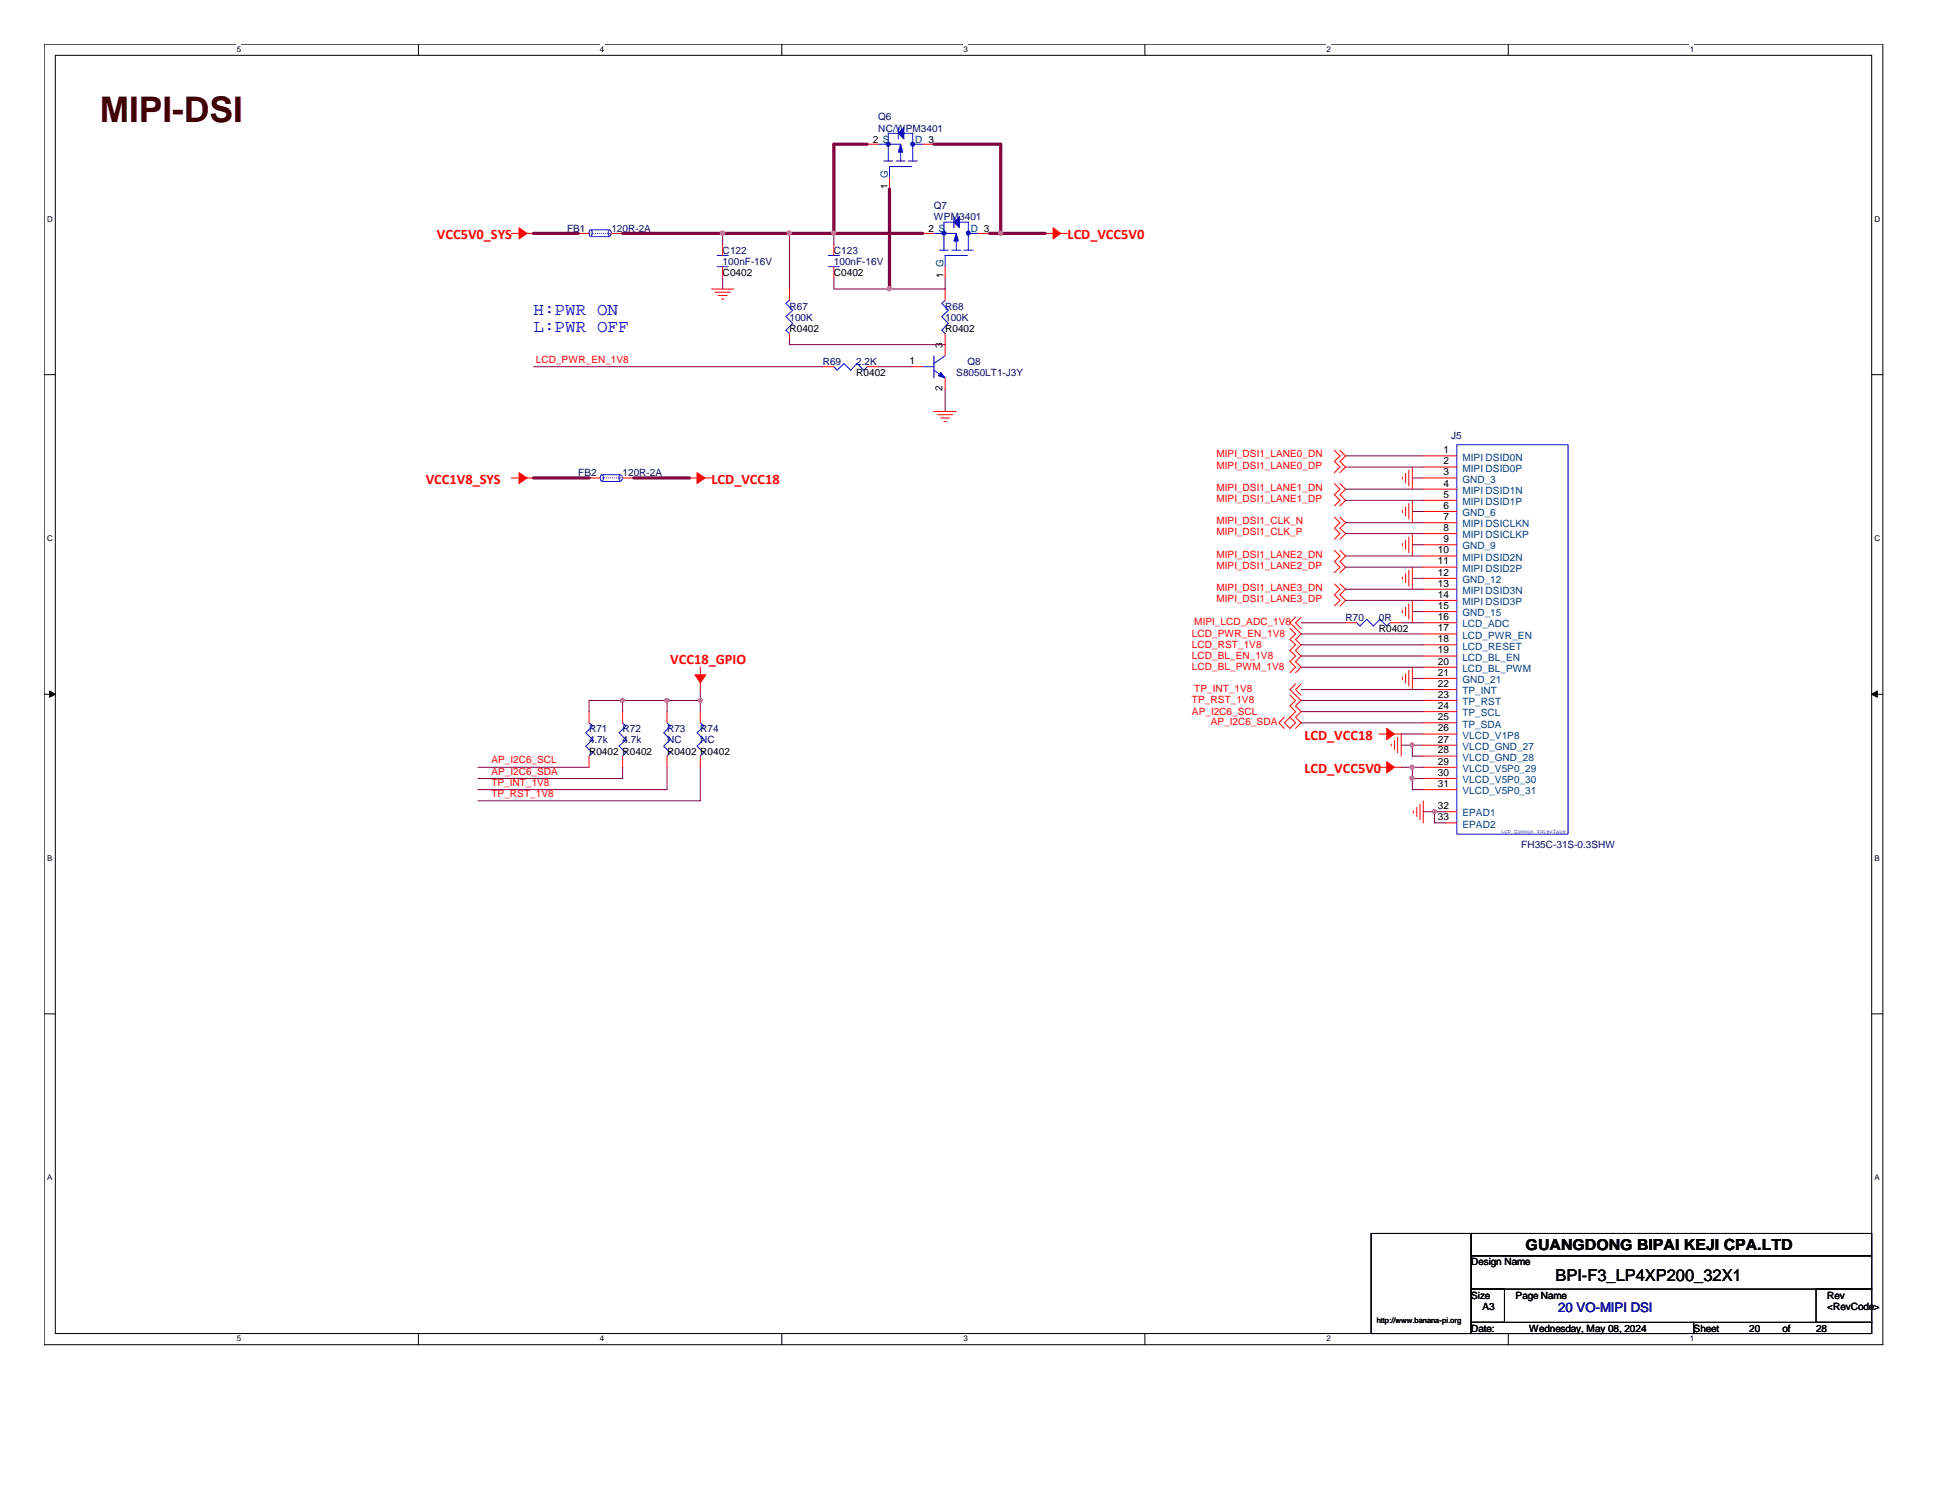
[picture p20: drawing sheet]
<svg xmlns="http://www.w3.org/2000/svg" width="279mm" height="216mm" viewBox="0 0 279 216" stroke-linecap="round" stroke-linejoin="round" font-family="sans-serif">
<defs><g id="words">
<text font-size="5.1" fill="#400000" x="14.4" y="17.5">MIPI-DSI</text>
<g font-size="2.5" fill="#00f">
<text x="76.8" y="45.3">H:PWR ON</text>
<text x="76.8" y="47.8">L:PWR OFF</text>
</g>
<text font-size="2.4" x="223.8" y="184.3">BPI-F3_LP4XP200_32X1</text>
<text font-size="2.2" x="219.5" y="179.8">GUANGDONG BIPAI KEJI CPA.LTD</text>
<g font-size="2.1" fill="#f00">
<text x="62.9" y="34.4">VCC5V0_SYS</text>
<text x="153.6" y="34.4">LCD_VCC5V0</text>
<text x="61.3" y="69.6">VCC1V8_SYS</text>
<text x="102.4" y="69.6">LCD_VCC18</text>
<text x="96.4" y="95.5">VCC18_GPIO</text>
<text x="187.7" y="106.4">LCD_VCC18</text>
<text x="187.7" y="111.3">LCD_VCC5V0</text>
</g>
<text font-size="1.9" fill="#000080" x="224.2" y="188.7">20 VO-MIPI DSI</text>
<g font-size="1.4" fill="#000080">
<text x="126.4" y="17.3">Q6</text>
<text x="126.4" y="18.9">NC/WPM3401</text>
<text x="81.6" y="33.3">FB1</text>
<text x="88" y="33.3">120R-2A</text>
<text x="134.4" y="30.1">Q7</text>
<text x="134.4" y="31.7">WPM3401</text>
<text x="104" y="36.5">C122</text>
<text x="104" y="38.1">100nF-16V</text>
<text x="120" y="36.5">C123</text>
<text x="120" y="38.1">100nF-16V</text>
<text x="113.6" y="44.5">R67</text>
<text x="113.6" y="46.1">100K</text>
<text x="136" y="44.5">R68</text>
<text x="136" y="46.1">100K</text>
<text x="118.4" y="52.5">R69</text>
<text x="123.2" y="52.5">2.2K</text>
<text x="139.2" y="52.5">Q8</text>
<text x="137.6" y="54.1">S8050LT1-J3Y</text>
<text x="208.8" y="63.1">J5</text>
<text x="83.2" y="68.5">FB2</text>
<text x="89.6" y="68.5">120R-2A</text>
<text x="193.6" y="89.3">R70</text>
<text x="198.4" y="89.3">0R</text>
<text x="84.8" y="105.3">R71</text>
<text x="84.8" y="106.9">4.7k</text>
<text x="89.6" y="105.3">R72</text>
<text x="89.6" y="106.9">4.7k</text>
<text x="96" y="105.3">R73</text>
<text x="96" y="106.9">NC</text>
<text x="100.8" y="105.3">R74</text>
<text x="100.8" y="106.9">NC</text>
<text x="218.9" y="122">FH35C-31S-0.3SHW</text>
</g>
<g font-size="1.4">
<text x="125.6" y="20.5">2 S</text>
<text x="127.7" y="27.2" transform="rotate(-90 127.7 27.2)">1 G</text>
<text x="133.6" y="33.3">2 S</text>
<text x="104" y="39.7">C0402</text>
<text x="120" y="39.7">C0402</text>
<text x="135.7" y="40" transform="rotate(-90 135.7 40)">1 G</text>
<text x="113.6" y="47.7">R0402</text>
<text x="136" y="47.7">R0402</text>
<text x="130.9" y="52.4">1</text>
<text x="135.6" y="50.1" transform="rotate(-90 135.6 50.1)">3</text>
<text x="123.2" y="54.1">R0402</text>
<text x="135.6" y="56.3" transform="rotate(-90 135.6 56.3)">2</text>
<text x="207.7" y="65.2">1</text>
<text x="207.7" y="68.4">3</text>
<text x="207.7" y="70">4</text>
<text x="207.7" y="71.6">5</text>
<text x="207.7" y="66.8">2</text>
<text x="207.7" y="73.2">6</text>
<text x="207.7" y="74.8">7</text>
<text x="207.7" y="76.4">8</text>
<text x="207.7" y="78">9</text>
<text x="206.9" y="79.6">10</text>
<text x="206.9" y="81.2">11</text>
<text x="206.9" y="82.8">12</text>
<text x="206.9" y="84.4">13</text>
<text x="206.9" y="86">14</text>
<text x="206.9" y="87.6">15</text>
<text x="206.9" y="89.2">16</text>
<text x="198.4" y="90.9">R0402</text>
<text x="206.9" y="90.8">17</text>
<text x="206.9" y="92.4">18</text>
<text x="206.9" y="94">19</text>
<text x="206.9" y="95.6">20</text>
<text x="206.9" y="97.2">21</text>
<text x="206.9" y="98.8">22</text>
<text x="206.9" y="100.4">23</text>
<text x="206.9" y="102">24</text>
<text x="206.9" y="103.6">25</text>
<text x="206.9" y="105.2">26</text>
<text x="206.9" y="106.8">27</text>
<text x="84.8" y="108.5">R0402 R0402</text>
<text x="96" y="108.5">R0402 R0402</text>
<text x="206.9" y="108.4">28</text>
<text x="206.9" y="110">29</text>
<text x="206.9" y="111.6">30</text>
<text x="206.9" y="113.2">31</text>
<text x="206.9" y="116.4">32</text>
<text x="206.9" y="118">33</text>
<text x="211.7" y="182">Design Name</text>
<text x="211.7" y="186.8">Size</text>
<text x="211.7" y="191.6">Date:</text>
<text x="213.3" y="188.4">A3</text>
<text x="218.1" y="186.8">Page Name</text>
<text x="220" y="191.6">Wednesday, May 08, 2024</text>
<text x="243.7" y="191.6">Sheet</text>
<text x="251.7" y="191.6">20</text>
<text x="256.5" y="191.6">of</text>
<text x="261.3" y="191.6">28</text>
<text x="262.9" y="186.8">Rev</text>
<text x="262.9" y="188.4">&lt;RevCode&gt;</text>
</g>
<g font-size="1.4" fill="#004080">
<text x="131.7" y="20.5">D 3</text>
<text x="139.7" y="33.3">D 3</text>
<text x="210.4" y="69.4">GND_3</text>
<text x="210.4" y="71">MIPI DSID1N</text>
<text x="210.4" y="66.3">MIPI DSID0N</text>
<text x="210.4" y="67.9">MIPI DSID0P</text>
<text x="210.4" y="74.3">GND_6</text>
<text x="210.4" y="75.9">MIPI DSICLKN</text>
<text x="210.4" y="77.4">MIPI DSICLKP</text>
<text x="210.4" y="72.6">MIPI DSID1P</text>
<text x="210.4" y="80.6">MIPI DSID2N</text>
<text x="210.4" y="82.3">MIPI DSID2P</text>
<text x="210.4" y="79">GND_9</text>
<text x="210.4" y="83.9">GND_12</text>
<text x="210.4" y="85.4">MIPI DSID3N</text>
<text x="210.4" y="87">MIPI DSID3P</text>
<text x="210.4" y="88.6">GND_15</text>
<text x="210.4" y="90.3">LCD_ADC</text>
<text x="210.4" y="91.9">LCD_PWR_EN</text>
<text x="210.4" y="93.4">LCD_RESET</text>
<text x="210.4" y="95">LCD_BL_EN</text>
<text x="210.4" y="96.6">LCD_BL_PWM</text>
<text x="210.4" y="98.3">GND_21</text>
<text x="210.4" y="99.9">TP_INT</text>
<text x="210.4" y="101.4">TP_RST</text>
<text x="210.4" y="103">TP_SCL</text>
<text x="210.4" y="104.6">TP_SDA</text>
<text x="210.4" y="106.3">VLCD_V1P8</text>
<text x="210.4" y="107.9">VLCD_GND_27</text>
<text x="210.4" y="109.4">VLCD_GND_28</text>
<text x="210.4" y="111">VLCD_V5P0_29</text>
<text x="210.4" y="112.6">VLCD_V5P0_30</text>
<text x="210.4" y="114.3">VLCD_V5P0_31</text>
<text x="210.4" y="117.4">EPAD1</text>
<text x="210.4" y="119">EPAD2</text>
</g>
<g font-size="1.4" fill="#f00">
<text x="77.1" y="52.2">LCD_PWR_EN_1V8</text>
<text x="175" y="65.8">MIPI_DSI1_LANE0_DN</text>
<text x="175" y="67.4">MIPI_DSI1_LANE0_DP</text>
<text x="175" y="70.6">MIPI_DSI1_LANE1_DN</text>
<text x="175" y="72.2">MIPI_DSI1_LANE1_DP</text>
<text x="175" y="75.4">MIPI_DSI1_CLK_N</text>
<text x="175" y="77">MIPI_DSI1_CLK_P</text>
<text x="175" y="80.2">MIPI_DSI1_LANE2_DN</text>
<text x="175" y="81.8">MIPI_DSI1_LANE2_DP</text>
<text x="171.8" y="90">MIPI_LCD_ADC_1V8</text>
<text x="175" y="85">MIPI_DSI1_LANE3_DN</text>
<text x="175" y="86.6">MIPI_DSI1_LANE3_DP</text>
<text x="171.5" y="91.6">LCD_PWR_EN_1V8</text>
<text x="171.5" y="93.2">LCD_RST_1V8</text>
<text x="171.5" y="94.8">LCD_BL_EN_1V8</text>
<text x="171.5" y="96.4">LCD_BL_PWM_1V8</text>
<text x="171.5" y="101.2">TP_RST_1V8</text>
<text x="171.8" y="99.6">TP_INT_1V8</text>
<text x="171.5" y="102.8">AP_I2C6_SCL</text>
<text x="174.2" y="104.4">AP_I2C6_SDA</text>
<text x="70.7" y="109.8">AP_I2C6_SCL</text>
<text x="70.7" y="111.4">AP_I2C6_SDA</text>
<text x="70.7" y="113">TP_INT_1V8</text>
<text x="70.7" y="114.6">TP_RST_1V8</text>
</g>
<g font-size="1.1">
<text x="34.1" y="7.5">5</text>
<text x="86.3" y="7.5">4</text>
<text x="138.6" y="7.5">3</text>
<text x="190.8" y="7.5">2</text>
<text x="243.1" y="7.5">1</text>
<text x="6.8" y="31.9">D</text>
<text x="269.7" y="31.9">D</text>
<text x="6.8" y="77.8">C</text>
<text x="269.7" y="77.8">C</text>
<text x="6.8" y="123.8">B</text>
<text x="269.7" y="123.8">B</text>
<text x="6.8" y="169.8">A</text>
<text x="269.7" y="169.8">A</text>
<text x="198.1" y="190.3">http://www.banana-pi.org</text>
<text x="34.1" y="193">5</text>
<text x="86.3" y="193">4</text>
<text x="138.6" y="193">3</text>
<text x="190.8" y="193">2</text>
<text x="243.1" y="193">1</text>
</g>
<text font-size=".8" fill="#00f" x="216" y="119.8">LCD Common Interface</text>
</g></defs>
<path d="M6.3 6.3h264.6v187.1h-264.6zM8 8h261.3v183.8h-261.3z" fill="none" stroke="#000" stroke-width=".14"/>
<g fill="#fff">
<path d="M34.1 6.4h.6v1.3h-.6z"/>
<path d="M34.1 191.9h.6v1.3h-.6z"/>
</g>
<path d="M60.2 6.3v1.7M60.2 191.8v1.6" fill="none" stroke="#000" stroke-width=".14"/>
<g fill="#fff">
<path d="M86.3 6.4h.6v1.3h-.6z"/>
<path d="M86.3 191.9h.6v1.3h-.6z"/>
</g>
<path d="M112.5 6.3v1.7M112.5 191.8v1.6" fill="none" stroke="#000" stroke-width=".14"/>
<g fill="#fff">
<path d="M138.6 6.4h.6v1.3h-.6z"/>
<path d="M138.6 191.9h.6v1.3h-.6z"/>
</g>
<path d="M164.7 6.3v1.7M164.7 191.8v1.6" fill="none" stroke="#000" stroke-width=".14"/>
<g fill="#fff">
<path d="M190.8 6.4h.6v1.3h-.6z"/>
<path d="M190.8 191.9h.6v1.3h-.6z"/>
</g>
<path d="M217 6.3v1.7M217 191.8v1.6" fill="none" stroke="#000" stroke-width=".14"/>
<g fill="#fff">
<path d="M243.1 6.4h.6v1.3h-.6z"/>
<path d="M243.1 191.9h.6v1.3h-.6z"/>
<path d="M6.8 30.8h.7v1.3h-.7z"/>
<path d="M269.7 30.8h.8v1.3h-.8z"/>
<path d="M6.8 76.7h.7v1.4h-.7z"/>
<path d="M269.7 76.7h.8v1.4h-.8z"/>
</g>
<path d="M6.3 53.9h1.7M269.3 53.9h1.6" fill="none" stroke="#000" stroke-width=".14"/>
<g fill="#fff">
<path d="M6.8 122.7h.7v1.3h-.7z"/>
<path d="M269.7 122.7h.7v1.3h-.7z"/>
</g>
<path d="M6.3 99.9h1.7M269.3 99.9h1.6" fill="none" stroke="#000" stroke-width=".14"/>
<g fill="#000" stroke="#000" stroke-width=".14">
<path d="M7.2 99.4l.8 .5-.8 .4z" fill-rule="evenodd"/>
<path d="M269.3 99.9l.8-.5v.9z" fill-rule="evenodd"/>
</g>
<g fill="#fff">
<path d="M6.8 168.7h.7v1.3h-.7z"/>
<path d="M269.7 168.7h.7v1.3h-.7z"/>
</g>
<path d="M6.3 145.8h1.7M269.3 145.8h1.6M197.3 177.4h14.4v14.4h-14.4zM211.7 177.4h57.6v3.2h-57.6zM211.7 180.6h57.6v4.8h-57.6zM211.7 185.4h4.8v4.8h-4.8zM211.7 190.2h32v1.6h-32zM243.7 190.2h25.6v1.6h-25.6zM261.3 185.4h8v4.8h-8z" fill="none" stroke="#000" stroke-width=".14"/>
<g fill="none" stroke="#f00" stroke-width=".14">
<path d="M73.6 33.6h1.7M75.6 33.6h1.2M83.2 33.6h1.6M88 33.6h1.6M104 35.2v1.5M104 38.4v1.6M120 35.2v1.5M120 38.4v1.6M124.8 20.7h1.6M128 25.6v1.6M132.8 33.6h1.6M132.8 20.7h1.6"/>
<path d="M136 38.4v1.6M140.8 33.6h1.6M150.4 33.6h1.1M151.8 33.6h1.8M102.4 41.6h3.2M102.9 42h2.2M103.3 42.5h1.3M103.8 43h.3M113.6 41.6v1.6M113.6 48v1.6M118.4 52.7h1.6M124.8 52.7h1.6"/>
<path d="M131.2 52.7h1.6M134.4 59.2h3.2M134.9 59.6h2.2M136 41.6v1.6M136 48v3.2M136 54.4v1.6M73.6 68.7h1.7M75.6 68.7h1.2M84.8 68.7h1.6M89.6 68.7h1.6M99.2 68.7h1.1M100.6 68.7h1.8"/>
<path d="M135.3 60.1h1.3M135.8 60.6h.3M192 64.8l.8 .8-.8 .8 .8 .8-.8 .8M192 69.6l.8 .8-.8 .8 .8 .8-.8 .8M192 74.4l.8 .8-.8 .8 .8 .8-.8 .8M192 79.2l.8 .8-.8 .8 .8 .8-.8 .8M192.8 64.8l.8 .8-.8 .8 .8 .8-.8 .8M192.8 69.6l.8 .8-.8 .8 .8 .8-.8 .8M192.8 74.4l.8 .8-.8 .8 .8 .8-.8 .8M192.8 79.2l.8 .8-.8 .8 .8 .8-.8 .8M201.8 68.6v.3M201.8 73.4v.3"/>
<path d="M201.8 78.2v.3M202.2 68.1v1.3M202.2 72.9v1.3M202.2 77.7v1.3M202.7 67.6v2.3M202.7 72.4v2.3M202.7 77.3v2.2M203.2 67.2v3.2M203.2 72v3.2M203.2 76.8v3.2M204.8 68.7h4.8M204.8 80h4.8"/>
<path d="M204.8 73.6h4.8M204.8 75.2h4.8M204.8 76.8h4.8M204.8 78.4h4.8M204.8 70.4h4.8M204.8 72h4.8M204.8 65.6h4.8M204.8 67.2h4.8M100.8 96v1.7M100.8 98v1.2M185.6 90.4l.8 .8-.8 .8 .8 .8-.8 .8 .8 .8-.8 .8 .8 .8-.8 .8M185.6 100l.8 .8-.8 .8 .8 .8-1.6 1.6 .8 .8 .8-.8-.8-.8"/>
<path d="M186.4 88.8l-.8 .8 1.6 1.6-.8 .8 .8 .8-.8 .8 .8 .8-.8 .8 .8 .8-.8 .8M186.4 98.4l-.8 .8 1.6 1.6-.8 .8 .8 .8-.8 .8 .8 .8-.8 .8M187.2 88.8l-.8 .8 .8 .8M187.2 98.4l-.8 .8 .8 .8M192 84l.8 .8-.8 .8 .8 .8-.8 .8M192.8 84l.8 .8-.8 .8 .8 .8-.8 .8M193.6 89.6h1.6M200 89.6h1.6M201.8 83v.3M201.8 87.8v.3M201.8 97.4v.3M202.2 82.5v1.3"/>
<path d="M202.2 87.3v1.3M202.2 96.9v1.3M202.7 82v2.3M202.7 86.9v2.2M202.7 96.4v2.3M203.2 81.6v3.2M203.2 86.4v3.2M203.2 96v3.2M204.8 89.6h4.8M204.8 84.8h4.8M204.8 86.4h4.8M204.8 81.6h4.8"/>
<path d="M204.8 83.2h4.8M204.8 88h4.8M204.8 91.2h4.8M204.8 92.8h4.8M204.8 94.4h4.8M204.8 96h4.8M204.8 97.6h4.8M204.8 99.2h4.8M84.8 102.4v1.6M84.8 108.8v1.6M89.6 102.4v1.6M89.6 108.8v1.6"/>
<path d="M96 102.4v1.6M96 108.8v1.6M100.8 102.4v1.6M100.8 108.8v1.6M184.8 103.2l-.8 .8 .8 .8M198.4 105.6h1.8M198.4 110.4h1.8M200.2 107v.3M200.4 105.6h1.2v3.2M200.4 110.4h1.2M200.6 106.5v1.3M201.1 106v2.3"/>
<path d="M203.3 116.6v.3M203.8 116.1v1.3M204.3 115.7v2.2M204.8 105.6h4.8M204.8 110.4h4.8M204.8 115.2v3.2M204.8 100.8h4.8M204.8 102.4h4.8M204.8 104h4.8M204.8 107.2h4.8M204.8 108.8h4.8M204.8 112h4.8"/>
<path d="M204.8 113.6h4.8M208 116.8h1.6M208 118.4h1.6"/>
</g>
<g fill="#f00" stroke="#f00" stroke-width=".14">
<path d="M199.5 104.8l1.1 .8-1.1 .8z" fill-rule="evenodd"/>
<path d="M74.7 32.8l1.1 .8-1.1 .8z" fill-rule="evenodd"/>
<path d="M199.5 109.6l1.1 .8-1.1 .8z" fill-rule="evenodd"/>
<path d="M151.5 32.8l1.1 .8-1.1 .8z" fill-rule="evenodd"/>
<path d="M74.7 68l1.1 .7-1.1 .9z" fill-rule="evenodd"/>
<path d="M100.3 68l1.1 .7-1.1 .9z" fill-rule="evenodd"/>
<path d="M100 97.1h1.6l-.8 1.1z" fill-rule="evenodd"/>
</g>
<g fill="none" stroke="#00f" stroke-width=".14">
<path d="M129.2 19.2h-1.4v4M129.2 18.4v1.6M130 19.2h1.3v4M84.9 33.1h.1a.55 .55 0 0 1 0 .9 .62 .62 0 0 1-.1-.9zM85.1 33.1h2.5M85.1 34h2.5M87.6 33.1h.1a.62 .62 0 0 1 0 .9 .62 .62 0 0 1-.1-.9zM103.2 38.4h1.6M103.2 36.7h1.6M119.2 38.4h1.6M119.2 36.7h1.6M126.4 20.7h3.2"/>
<path d="M127.2 23.2h1.2M128.9 23.2h1.3M129.6 21.5v1.7M130.7 23.2h1.3M131.2 24h-3.2v1.6M131.3 20.7h1.5M134.4 33.6h3.2M135.2 36h1.2M136.9 36h1.3M137.2 32h-1.4v4M137.2 31.2v1.6M137.6 34.4v1.6"/>
<path d="M138 32h1.3v4M138.7 36h1.3M139.2 36.7h-3.2v1.7M139.3 33.6h1.5M113.6 43.2l-.5 .4 .9 1-.9 1 .9 .9-.9 1 .5 .5M120 52.7l.4 .6 1-1 1 1 .9-1 1 1 .5-.6M132.8 52.7h1.6M134.4 53.3l1.6 1.1M134.4 51.2v3.2M136 51.2l-1.6 1.1M136 43.2l-.5 .4 .9 1-.9 1 .9 .9-.9 1 .5 .5M86.5 68.3h.1a.55 .55 0 0 1 0 .9 .62 .62 0 0 1-.1-.9z"/>
<path d="M86.7 68.3h2.5M86.7 69.3h2.5M89.2 68.3h.1a.55 .55 0 0 1 0 .9 .62 .62 0 0 1-.1-.9zM209.6 64h16v56h-16zM195.2 89.6l.5 .4 .9-.9 1 .9 .9-.9 1 .9 .5-.4M84.8 104l.5 .4-1 1 1 1-1 .9 1 1-.5 .5M89.6 104l.4 .4-.9 1 .9 1-.9 .9 .9 1-.4 .5M96 104l.4 .4-.9 1 .9 1-.9 .9 .9 1-.4 .5M100.8 104l.5 .4-1 1 1 1-1 .9 1 1-.5 .5"/>
</g>
<g fill="#00f" stroke="#00f" stroke-width=".14">
<path d="M137.2 32l.8-.8v1.6z" fill-rule="evenodd"/>
<path d="M137.6 33.6l.3 1.1h-.7z" fill-rule="evenodd"/>
<path d="M129.2 19.2l.8-.8v1.6z" fill-rule="evenodd"/>
<path d="M129.6 20.7l.3 1.2h-.7z" fill-rule="evenodd"/>
<path d="M135.3 53.6l.7 .8-1-.3z" fill-rule="evenodd"/>
<circle cx="139.3" cy="33.5" r=".3"/>
<circle cx="135.8" cy="33.5" r=".3"/>
<circle cx="131.3" cy="20.7" r=".3"/>
<circle cx="127.8" cy="20.7" r=".3"/>
</g>
<path d="M84.8 33.6h3.2M86.4 68.7h3.2" fill="none" stroke="#00f" stroke-width=".14" stroke-dasharray="0 .3"/>
<path d="M76.8 33.6h6.4M89.6 33.6h43.2M124.8 20.7h-4.8v12.9M128 27.2v14.4M134.4 20.7h9.6v12.9M142.4 33.6h8M76.8 68.7h8M91.2 68.7h8" fill="none" stroke="#800040" stroke-width=".47"/>
<g fill="#f0f" stroke="#f0f" stroke-width=".14">
<circle cx="120" cy="33.5" r=".31"/>
<circle cx="144" cy="33.5" r=".31"/>
<circle cx="128" cy="41.5" r=".31"/>
<circle cx="203.2" cy="107.1" r=".3"/>
<circle cx="203.1" cy="111.9" r=".31"/>
<circle cx="203.2" cy="110.4" r=".3"/>
<circle cx="206.4" cy="116.8" r=".3"/>
<circle cx="104" cy="33.5" r=".31"/>
<circle cx="113.5" cy="33.5" r=".3"/>
<circle cx="89.5" cy="100.7" r=".3"/>
<circle cx="96" cy="100.7" r=".31"/>
<circle cx="100.8" cy="100.7" r=".3"/>
</g>
<g fill="none" stroke="#800040" stroke-width=".14">
<path d="M104 33.6v1.6M104 40v1.6M113.6 33.6v8M120 40v1.6h16v-1.6M120 33.6v1.6M76.8 52.7h41.6M113.6 48.8v.8h22.4M126.4 52.7h4.8M136 56v3.2M193.6 65.6h11.2M193.6 67.2h11.2M193.6 70.4h11.2"/>
<path d="M193.6 72h11.2M193.6 75.2h11.2M193.6 76.8h11.2M193.6 80h11.2M203.2 68.7h1.6M203.2 73.6h1.6M203.2 78.4h1.6M100.8 99.2v3.2M187.2 89.6h6.4M187.2 91.2h17.6M187.2 92.8h17.6M187.2 94.4h17.6"/>
<path d="M187.2 96h17.6M187.2 99.2h17.6M193.6 81.6h11.2M193.6 84.8h11.2M193.6 86.4h11.2M201.6 89.6h3.2M203.2 83.2h1.6M203.2 88h1.6M203.2 97.6h1.6M68.7 110.4h16.1M89.6 110.4v1.6h-20.9M89.6 100.8v1.6"/>
<path d="M96 110.4v3.2h-27.3M96 100.8v1.6M100.8 100.8h-16v1.6M100.8 110.4v4.8h-32.1M187.2 100.8h17.6M187.2 104h17.6M187.2 102.4h17.6M201.6 107.2h3.2M201.6 110.4h3.2M201.6 105.6h3.2M203.2 107.2v1.6h1.6M203.2 110.4v3.2h1.6"/>
<path d="M203.2 112h1.6M204.8 116.8h3.2M206.4 116.8v1.6h1.6"/>
</g>
<use href="#words"/>
</svg>
